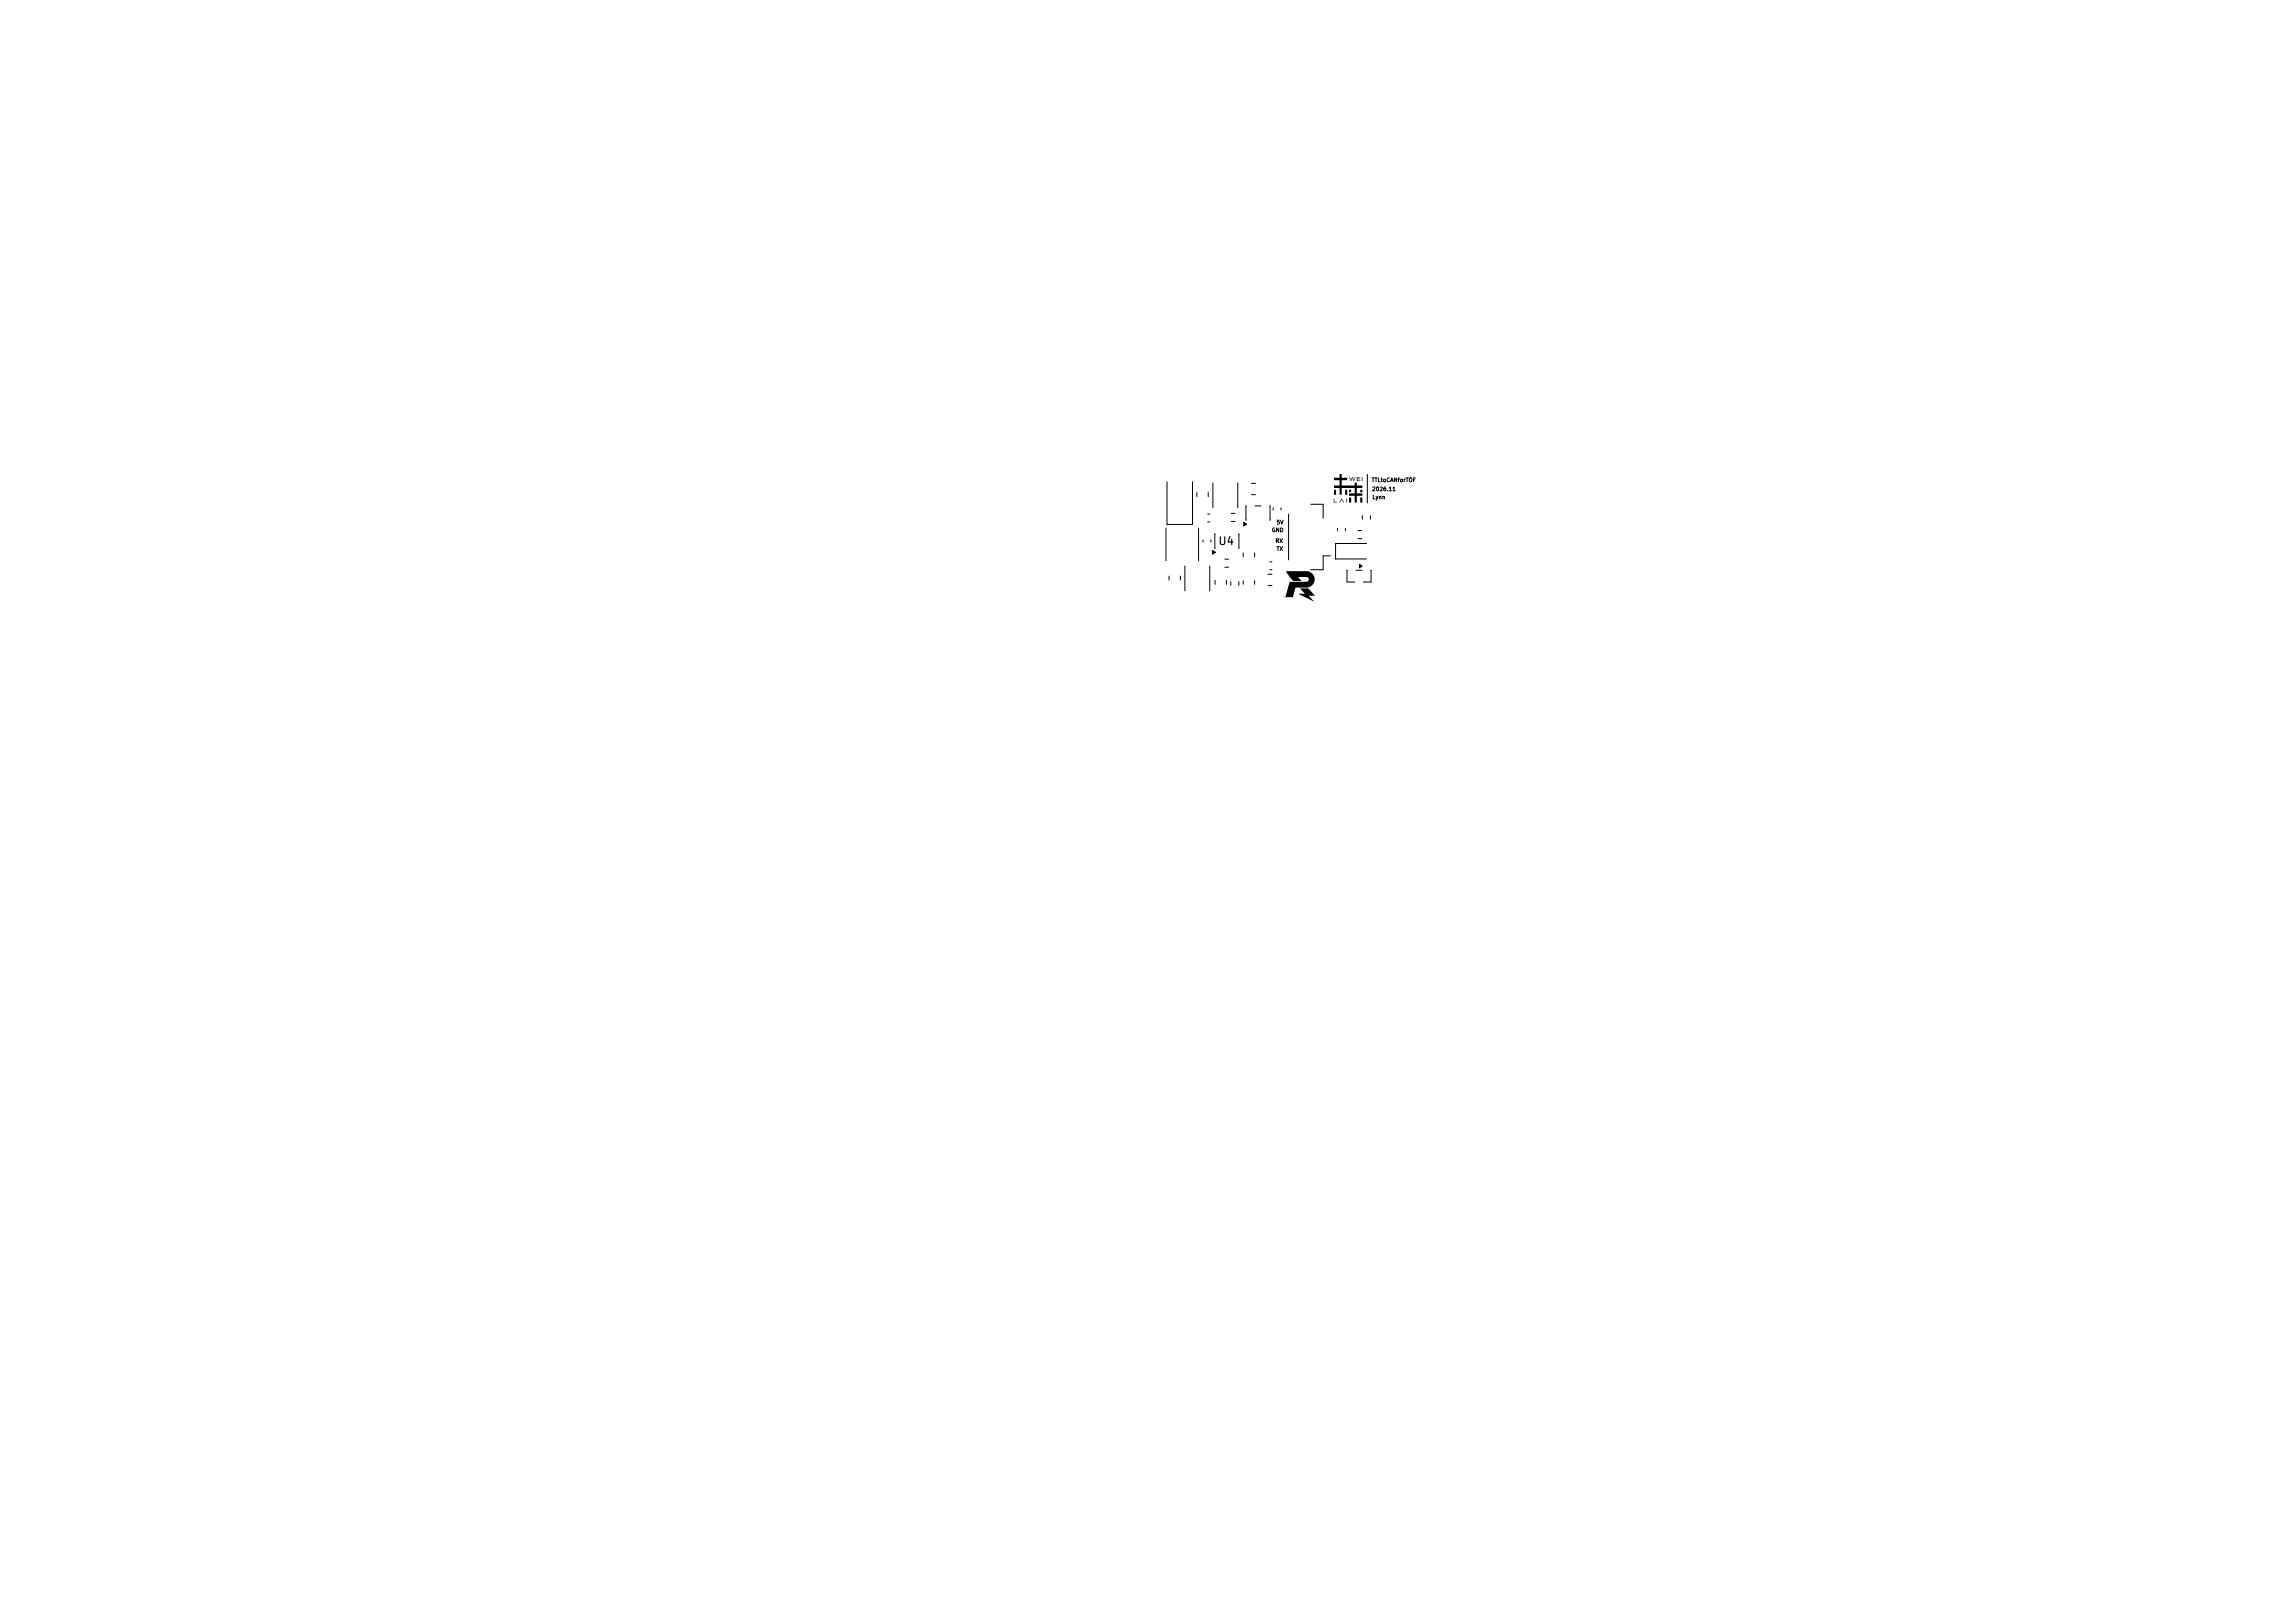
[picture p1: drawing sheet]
<svg xmlns="http://www.w3.org/2000/svg" width="297mm" height="210mm" viewBox="0 0 297 210" stroke-linecap="round" stroke-linejoin="round" font-family="sans-serif">
<defs><g id="words">
<text font-size="1" x="157.6" y="70.8">U4</text>
<g font-size=".5">
<text x="177.5" y="62.5">TTLtoCANforTOF</text>
<text x="177.5" y="63.7">2026.11</text>
<text x="177.6" y="64.7">Lynn</text>
<text x="164.5" y="69">GND</text>
<text x="165" y="70.4">RX</text>
<text x="165.1" y="71.4">TX</text>
<text x="165.1" y="68">5V</text>
</g>
</g></defs>
<g fill="none" stroke="#000" stroke-width=".13">
<path d="M150.9 68.3v4.3M151 62.4v5.5h3.3v-5.5M151.3 74.5v.6M152.8 74.5v.6M153.3 73.2v3.3M154.9 63.7v.6M155.1 68.3v4.3M155.7 69.9v.2M156.3 66.5h.3M156.3 67.5h.3M156.4 63.7v.6M156.6 73.2v3.3"/>
<path d="M156.7 69.9v.2M156.9 71.2l.4 .3-.4 .2zM157 62.5v3.2M157.2 75.1v.5M157.3 69.1v1.8M158.5 72.4h.5M158.5 73.4h.5M158.7 75.1v.5M159.3 75.3v.4M159.3 66.4h.5M159.3 67.5h.5M160.2 62.5v3.2"/>
<path d="M160.3 69.1v1.8M160.3 75.3v.4M160.9 71.5v.6M160.9 75.1v.5M161 67.6l.3 .2-.3 .3zM161.3 65.5v1.8M162 62.5h.5M162 64h.5M162.4 71.5v.6M162.4 75.1v.5M162.4 65.5h.8M164.1 74.3h.5"/>
<path d="M164.1 75.8h.5M164.3 65.5v1.8M164.3 73.7h.3M164.3 72.7h.3M164.8 65.7v.3M165.8 65.7v.3M166.8 66.5v6M169.6 65.3h1.6v1.8M172.2 71.9h-1v1.8h-1.6M173.1 68.4v.3M174.1 68.4v.3M174.4 73.8l-.1 1.5h1"/>
<path d="M175.5 73.8h.8M175.7 68.7h.5M175.7 69.7h.5M175.9 73l.4 .3-.4 .2zM176.3 66.7v.5M176.8 70.3h-4v2h4M176.9 61.4v3.7M177.3 66.7v.5M177.4 73.8v1.5h-1"/>
</g>
<g fill="#000">
<path d="M156.9 71.2l.4 .3-.4 .2zM161 67.6l.3 .2-.3 .3zM166.4 73.9h1.8a2.06 2.06 0 0 1 1.3 .1 1.1 1.1 0 0 1 .5 1.4 1.1 1.1 0 0 1-1.3 .6h-1l-.4 1.3h-1.1l.2-.1 .5-1.9h2.3a.34 .34 0 0 0 .1-.5 .34 .34 0 0 0-.4-.1h-.9l.4 .5h-1zM168.2 76.1h.5a.66 .66 0 0 1 .9 .4l.6 .6h-.8l.7 .8-2.1-1.1h.9zM172.6 64.5h.1v.4h.3v.1h-.4zM172.6 63.4h.3v.6h-.3zM172.6 61.8h.8v-.5h.2v.5h.8v.3h-.8v.7h1.7v-.3h.3v.3h.7v.3h-.7v.7h.7v.4h-.7v.8h-.3v-.8h-.7v-.4h.7v-.7h-1.7v.9h-.2v-.9h-.8v-.3h.8v-.7h-.8zM173.6 64.5l.3 .5-.3-.4-.2 .4h-.1zM174.2 64.5h.1v.5h-.1zM174.1 63.4h.3v.6h-.3zM174.6 63.4h.3v.3h-.3zM174.6 64.4h.3v.6h-.3z"/>
<path d="M174.6 61.7h.1l.1 .4 .2-.4 .2 .4 .1-.4h.1l-.1 .2a.19 .19 0 0 1-.2 .3l-.1-.3-.2 .3zM175.6 61.7h.4v.1h-.3v.1h.3v.1h-.3v.2h.3h-.2a.17 .17 0 0 1-.2 0 .17 .17 0 0 1 0-.2zM176 63.4h.3v.3h-.3zM175.9 73l.4 .3-.4 .2zM176 64.4h.3v.6h-.3zM176.2 61.7h.1v.5h-.1z"/>
</g>
<use href="#words"/>
</svg>
